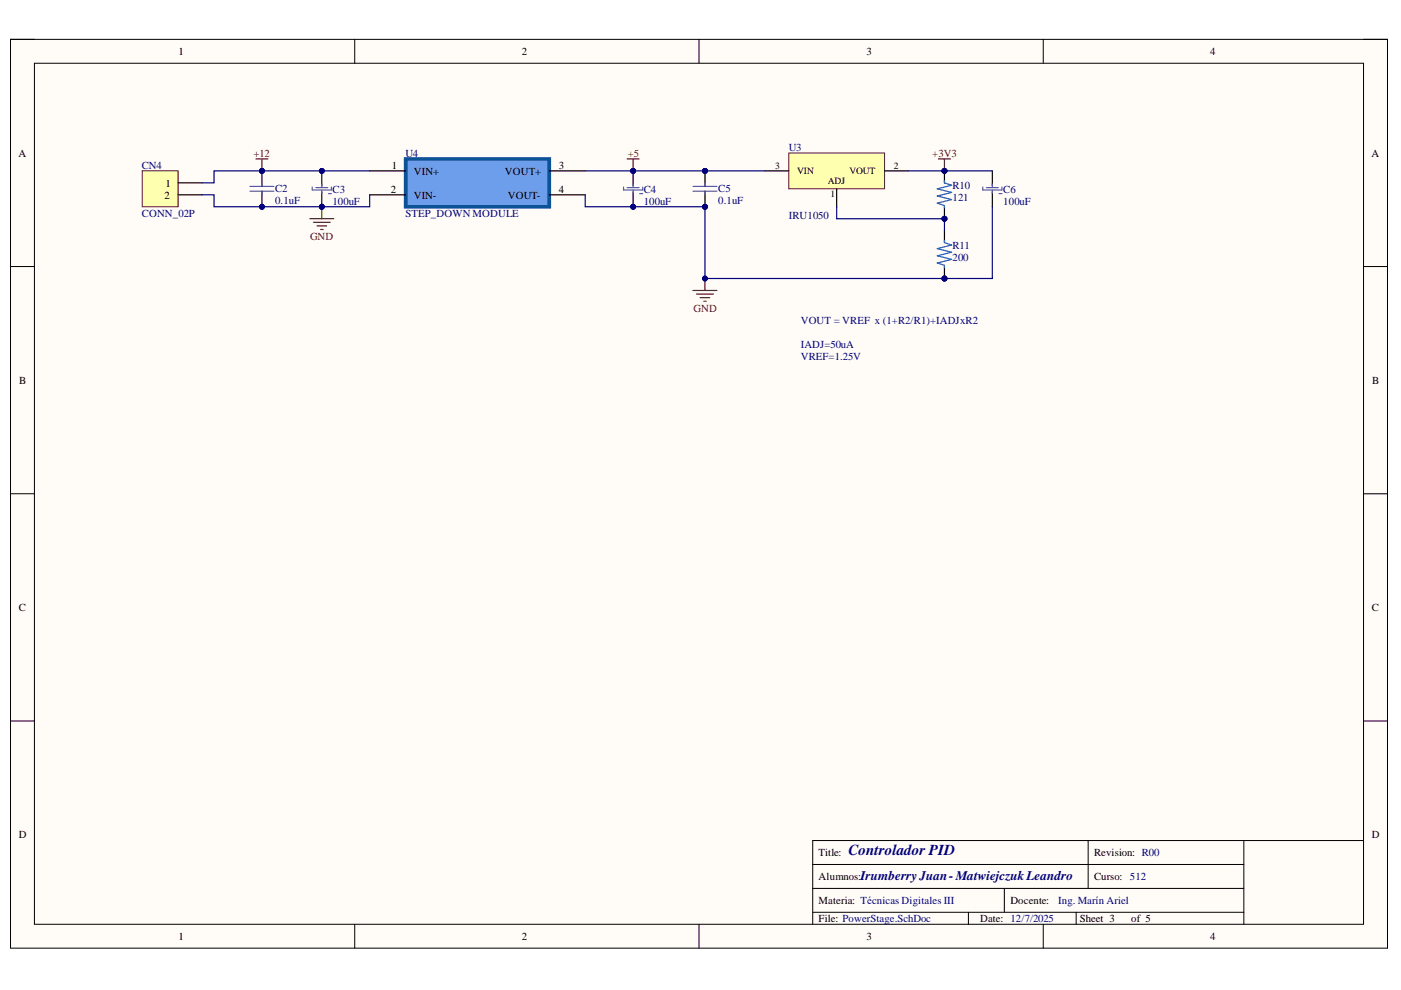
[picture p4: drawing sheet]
<svg xmlns="http://www.w3.org/2000/svg" width="297mm" height="210mm" viewBox="0 0 297 210" stroke-linecap="round" stroke-linejoin="round" font-family="sans-serif">
<defs><g id="words">
<text font-size="3.2" fill="#000080" x="179.9" y="181.4">Controlador PID</text>
<text font-size="2.8" fill="#000080" x="182.4" y="186.5">IrumberryJuan-MatwiejczukLeandro</text>
<g font-size="2.3">
<text x="37.9" y="11.6">1</text>
<text x="110.6" y="11.6">2</text>
<text x="183.7" y="11.6">3</text>
<text x="256.6" y="11.6">4</text>
<text x="3.9" y="33.3">A</text>
<text x="83.1" y="35.8">1</text>
<text x="118.5" y="35.8">3</text>
<text x="290.8" y="33.3">A</text>
<text x="35.1" y="39.6">1</text>
<text x="82.9" y="40.8">2</text>
<text x="87.7" y="37.1">VIN+</text>
<text x="107.1" y="37.1">VOUT+</text>
<text x="118.5" y="40.8">4</text>
<text x="34.9" y="42.1">2</text>
<text x="87.7" y="42.1">VIN-</text>
<text x="107.7" y="42.1">VOUT-</text>
<text x="4.1" y="81.4">B</text>
<text x="290.9" y="81.4">B</text>
<text x="4" y="129.5">C</text>
<text x="290.9" y="129.5">C</text>
<text x="4" y="177.7">D</text>
<text x="290.9" y="177.7">D</text>
<text x="173.6" y="181.5">Title:</text>
<text x="232" y="181.5">Revision: R00</text>
<text x="173.6" y="186.6">Alumnos:</text>
<text x="173.6" y="191.7">Materia: Técnicas Digitales III</text>
<text x="214.2" y="191.7">Docente:</text>
<text x="232" y="186.6">Curso: 512</text>
<text x="173.6" y="195.5">File: PowerStage.SchDoc</text>
<text x="207.8" y="195.5">Date: 12/7/2025</text>
<text x="228.9" y="195.5">Sheet 3</text>
<text x="239.8" y="195.5">of 5</text>
<text x="37.9" y="199.3">1</text>
<text x="110.6" y="199.3">2</text>
<text x="183.7" y="199.3">3</text>
<text x="256.6" y="199.3">4</text>
</g>
<g font-size="2.3" fill="#000080">
<text x="30.1" y="35.8">CN4</text>
<text x="85.9" y="33.3">U4</text>
<text x="167.2" y="32">U3</text>
<text x="58.3" y="40.7">C2</text>
<text x="70.5" y="40.8">C3</text>
<text x="136.5" y="40.8">C4</text>
<text x="152.3" y="40.7">C5</text>
<text x="202" y="40.1">R10</text>
<text x="212.7" y="40.8">C6</text>
<text x="30.1" y="45.9">CONN_02P</text>
<text x="58.3" y="43.2">0.1uF</text>
<text x="70.5" y="43.4">100uF</text>
<text x="85.9" y="45.9">STEP_DOWN MODULE</text>
<text x="136.5" y="43.4">100uF</text>
<text x="152.3" y="43.2">0.1uF</text>
<text x="167.2" y="46.4">IRU1050</text>
<text x="202" y="42.6">121</text>
<text x="212.7" y="43.4">100uF</text>
<text x="202" y="52.7">R11</text>
<text x="202" y="55.3">200</text>
<text x="169.8" y="68.7">VOUT = VREF x (1+R2/R1)+IADJxR2</text>
<text x="169.8" y="73.8">IADJ=50uA</text>
<text x="169.8" y="76.3">VREF=1.25V</text>
<text x="224.4" y="191.7">Ing. Marín Ariel</text>
</g>
<g font-size="2.3" fill="#800000">
<text x="53.7" y="33.3">+12</text>
<text x="133.1" y="33.3">+5</text>
<text x="197.7" y="33.3">+3V3</text>
<text x="65.7" y="51">GND</text>
<text x="147" y="66.2">GND</text>
</g>
<g font-size="2">
<text x="164.4" y="35.8">3</text>
<text x="189.5" y="35.8">2</text>
<text x="169" y="37">VIN</text>
<text x="175.5" y="39.1">ADJ</text>
<text x="176.1" y="41.9">1</text>
<text x="180.1" y="37">VOUT</text>
</g>
</g></defs>
<path d="M2.2 8.3h292v192.7h-292z" fill-rule="evenodd" fill="#fffcf8"/>
<path d="M2.2 8.3h292v192.7h-292z" fill="none" stroke="#000" stroke-width=".21"/>
<path d="M7.3 13.4h281.8v182.6h-281.8z" fill-rule="evenodd" fill="#fffcf8"/>
<g fill="none" stroke="#000" stroke-width=".21">
<path d="M2.2 8.3h5.1M7.3 13.4h281.8v182.6h-281.8zM75.2 8.3v5.1M148.2 8.3v5.1M221.2 8.3v5.1M289.1 8.3h5.1v5.1M2.2 56.5h5.1M289.1 56.5h5.1M2.2 104.7h5.1M289.1 104.7h5.1M2.2 152.9h5.1M289.1 152.9h5.1"/>
<path d="M230.7 178.2v10.2M263.7 178.2v17.8M289.1 178.2h-116.8v17.8M75.2 196v5M148.2 196v5M172.3 183.3h91.4M172.3 193.4h91.4M172.3 188.4h91.4M205.3 193.4v2.6M212.9 188.4v5M221.2 196v5M228.2 193.4v2.6"/>
<path d="M294.2 196v5"/>
</g>
<path d="M30.1 36.2h7.7v7.6h-7.7z" fill-rule="evenodd" fill="#ffffb0"/>
<path d="M30.1 36.2h7.7v7.6h-7.7z" fill="none" stroke="#800000" stroke-width=".21"/>
<path d="M37.8 38.8h5M37.8 41.3h5" fill="none" stroke="#000" stroke-width=".25"/>
<path d="M54.3 33.7h2.5M55.5 33.7v2.5" fill="none" stroke="#800000" stroke-width=".25"/>
<circle cx="55.5" cy="36.2" r=".51" fill="#000080"/>
<circle cx="55.5" cy="36.2" r=".51" fill="none" stroke="#000080" stroke-width=".21"/>
<circle cx="55.5" cy="36.2" r=".51" fill="#000080"/>
<circle cx="55.5" cy="36.2" r=".51" fill="none" stroke="#000080" stroke-width=".21"/>
<circle cx="55.5" cy="43.8" r=".51" fill="#000080"/>
<circle cx="55.5" cy="43.8" r=".51" fill="none" stroke="#000080" stroke-width=".21"/>
<path d="M53 39.5h5.1M53 40.5h5.1" fill="none" stroke="#674ea7" stroke-width=".25"/>
<path d="M55.5 36.2v3.3" fill="none" stroke="#000" stroke-width=".25"/>
<circle cx="55.5" cy="36.2" r=".51" fill="#000080"/>
<circle cx="55.5" cy="36.2" r=".51" fill="none" stroke="#000080" stroke-width=".21"/>
<path d="M55.5 40.5v3.3" fill="none" stroke="#000" stroke-width=".25"/>
<circle cx="55.5" cy="43.8" r=".51" fill="#000080"/>
<circle cx="55.5" cy="43.8" r=".51" fill="none" stroke="#000080" stroke-width=".21"/>
<path d="M55.5 38.9v.6M55.5 40.5v.7" fill="none" stroke="#674ea7" stroke-width=".25"/>
<circle cx="68.2" cy="36.2" r=".51" fill="#000080"/>
<circle cx="68.2" cy="36.2" r=".51" fill="none" stroke="#000080" stroke-width=".21"/>
<circle cx="68.2" cy="43.8" r=".51" fill="#000080"/>
<circle cx="68.2" cy="43.8" r=".51" fill="none" stroke="#000080" stroke-width=".21"/>
<path d="M67 39.8h2.5M66.2 40.3h4.1" fill="none" stroke="#674ea7" stroke-width=".25"/>
<path d="M68.2 36.2v3.2" fill="none" stroke="#000" stroke-width=".25"/>
<circle cx="68.2" cy="36.2" r=".51" fill="#000080"/>
<circle cx="68.2" cy="36.2" r=".51" fill="none" stroke="#000080" stroke-width=".21"/>
<path d="M68.2 40.7v3.1" fill="none" stroke="#000" stroke-width=".25"/>
<circle cx="68.2" cy="43.8" r=".51" fill="#000080"/>
<circle cx="68.2" cy="43.8" r=".51" fill="none" stroke="#000080" stroke-width=".21"/>
<path d="M66.2 39.7v.6M68.2 39v.7M70.3 39.7v.6M68.2 40.3v.6M69.6 41.1h.7" fill="none" stroke="#674ea7" stroke-width=".25"/>
<path d="M86 33.7h30.5v10.1h-30.5z" fill-rule="evenodd" fill="#6d9eeb"/>
<path d="M86 33.7h30.5v10.1h-30.5z" fill="none" stroke="#0b5394" stroke-width=".76"/>
<path d="M78.4 36.2h7.6M116.5 36.2h7.6M78.4 41.3h7.6M116.5 41.3h7.6" fill="none" stroke="#000" stroke-width=".25"/>
<circle cx="134.2" cy="36.2" r=".51" fill="#000080"/>
<circle cx="134.2" cy="36.2" r=".51" fill="none" stroke="#000080" stroke-width=".21"/>
<circle cx="134.2" cy="43.8" r=".51" fill="#000080"/>
<circle cx="134.2" cy="43.8" r=".51" fill="none" stroke="#000080" stroke-width=".21"/>
<path d="M133 39.8h2.5M132.2 40.3h4.1" fill="none" stroke="#674ea7" stroke-width=".25"/>
<path d="M134.2 36.2v3.2" fill="none" stroke="#000" stroke-width=".25"/>
<circle cx="134.2" cy="36.2" r=".51" fill="#000080"/>
<circle cx="134.2" cy="36.2" r=".51" fill="none" stroke="#000080" stroke-width=".21"/>
<path d="M134.2 40.7v3.1" fill="none" stroke="#000" stroke-width=".25"/>
<circle cx="134.2" cy="43.8" r=".51" fill="#000080"/>
<circle cx="134.2" cy="43.8" r=".51" fill="none" stroke="#000080" stroke-width=".21"/>
<path d="M132.2 39.7v.6M134.2 39v.7M136.3 39.7v.6M134.2 40.3v.6M135.6 41.1h.7" fill="none" stroke="#674ea7" stroke-width=".25"/>
<circle cx="149.5" cy="36.2" r=".51" fill="#000080"/>
<circle cx="149.5" cy="36.2" r=".51" fill="none" stroke="#000080" stroke-width=".21"/>
<circle cx="149.5" cy="43.8" r=".51" fill="#000080"/>
<circle cx="149.5" cy="43.8" r=".51" fill="none" stroke="#000080" stroke-width=".21"/>
<path d="M146.9 39.5h5.1M146.9 40.5h5.1" fill="none" stroke="#674ea7" stroke-width=".25"/>
<path d="M149.5 36.2v3.3" fill="none" stroke="#000" stroke-width=".25"/>
<circle cx="149.5" cy="36.2" r=".51" fill="#000080"/>
<circle cx="149.5" cy="36.2" r=".51" fill="none" stroke="#000080" stroke-width=".21"/>
<path d="M149.5 40.5v3.3" fill="none" stroke="#000" stroke-width=".25"/>
<circle cx="149.5" cy="43.8" r=".51" fill="#000080"/>
<circle cx="149.5" cy="43.8" r=".51" fill="none" stroke="#000080" stroke-width=".21"/>
<path d="M149.5 38.9v.6M149.5 40.5v.7" fill="none" stroke="#674ea7" stroke-width=".25"/>
<path d="M167.2 32.4h20.3v7.6h-20.3z" fill-rule="evenodd" fill="#ffffb0"/>
<path d="M167.2 32.4h20.3v7.6h-20.3z" fill="none" stroke="#800000" stroke-width=".21"/>
<path d="M162.2 36.2h5M187.5 36.2h5.1M177.4 40v3.8" fill="none" stroke="#000" stroke-width=".25"/>
<circle cx="200.2" cy="36.2" r=".51" fill="#000080"/>
<circle cx="200.2" cy="36.2" r=".51" fill="none" stroke="#000080" stroke-width=".21"/>
<circle cx="200.2" cy="46.4" r=".51" fill="#000080"/>
<circle cx="200.2" cy="46.4" r=".51" fill="none" stroke="#000080" stroke-width=".21"/>
<path d="M200.2 36.2v2.6" fill="none" stroke="#000" stroke-width=".25"/>
<circle cx="200.2" cy="36.2" r=".51" fill="#000080"/>
<circle cx="200.2" cy="36.2" r=".51" fill="none" stroke="#000080" stroke-width=".21"/>
<path d="M200.2 43.8v2.6" fill="none" stroke="#000" stroke-width=".25"/>
<circle cx="200.2" cy="46.4" r=".51" fill="#000080"/>
<circle cx="200.2" cy="46.4" r=".51" fill="none" stroke="#000080" stroke-width=".21"/>
<path d="M200.2 38.3v.5l1.6 .5-3.1 .7 3.1 .8-3.1 .8 3.1 .7-3.1 .8 1.5 .5v.5" fill="none" stroke="#15c" stroke-width=".25"/>
<circle cx="200.2" cy="59.1" r=".51" fill="#000080"/>
<circle cx="200.2" cy="59.1" r=".51" fill="none" stroke="#000080" stroke-width=".21"/>
<path d="M200.2 48.9v2.5M200.2 56.5v2.5" fill="none" stroke="#000" stroke-width=".25"/>
<circle cx="200.2" cy="59.1" r=".51" fill="#000080"/>
<circle cx="200.2" cy="59.1" r=".51" fill="none" stroke="#000080" stroke-width=".21"/>
<path d="M200.2 50.9v.5l1.6 .6-3.1 .7 3.1 .8-3.1 .7 3.1 .8-3.1 .8 1.5 .5v.5" fill="none" stroke="#15c" stroke-width=".25"/>
<path d="M208.4 39.7v.6h4v-.6M209.1 39.8h2.6M210.4 39v.7M210.4 40.3v.6M211.8 41.1h.6" fill="none" stroke="#674ea7" stroke-width=".25"/>
<path d="M210.4 36.2v3.2M210.4 40.7v3.1" fill="none" stroke="#000" stroke-width=".25"/>
<path d="M65.7 46.4h5.1M66.5 47.1h3.5M67.2 47.9h2M68 48.7h.5M68.2 43.8v2.6" fill="none" stroke="#800000" stroke-width=".25"/>
<circle cx="68.2" cy="43.8" r=".51" fill="#000080"/>
<circle cx="68.2" cy="43.8" r=".51" fill="none" stroke="#000080" stroke-width=".21"/>
<path d="M149.5 59v2.6M146.9 61.6h5.1M147.7 62.3h3.5M148.5 63.1h2M149.2 63.9h.5" fill="none" stroke="#800000" stroke-width=".25"/>
<circle cx="149.5" cy="59.1" r=".51" fill="#000080"/>
<circle cx="149.5" cy="59.1" r=".51" fill="none" stroke="#000080" stroke-width=".21"/>
<path d="M78.4 36.2h-33v2.6h-2.6" fill="none" stroke="#000080" stroke-width=".25"/>
<circle cx="55.5" cy="36.2" r=".51" fill="#000080"/>
<circle cx="55.5" cy="36.2" r=".51" fill="none" stroke="#000080" stroke-width=".21"/>
<circle cx="68.2" cy="36.2" r=".51" fill="#000080"/>
<circle cx="68.2" cy="36.2" r=".51" fill="none" stroke="#000080" stroke-width=".21"/>
<path d="M124.1 36.2h25.4" fill="none" stroke="#000080" stroke-width=".25"/>
<circle cx="149.5" cy="36.2" r=".51" fill="#000080"/>
<circle cx="149.5" cy="36.2" r=".51" fill="none" stroke="#000080" stroke-width=".21"/>
<circle cx="134.2" cy="36.2" r=".51" fill="#000080"/>
<circle cx="134.2" cy="36.2" r=".51" fill="none" stroke="#000080" stroke-width=".21"/>
<path d="M42.8 41.3h2.6v2.5h33v-2.5" fill="none" stroke="#000080" stroke-width=".25"/>
<circle cx="55.5" cy="43.8" r=".51" fill="#000080"/>
<circle cx="55.5" cy="43.8" r=".51" fill="none" stroke="#000080" stroke-width=".21"/>
<circle cx="68.2" cy="43.8" r=".51" fill="#000080"/>
<circle cx="68.2" cy="43.8" r=".51" fill="none" stroke="#000080" stroke-width=".21"/>
<path d="M124.1 41.3v2.5h25.4" fill="none" stroke="#000080" stroke-width=".25"/>
<circle cx="134.2" cy="43.8" r=".51" fill="#000080"/>
<circle cx="134.2" cy="43.8" r=".51" fill="none" stroke="#000080" stroke-width=".21"/>
<circle cx="149.5" cy="43.8" r=".51" fill="#000080"/>
<circle cx="149.5" cy="43.8" r=".51" fill="none" stroke="#000080" stroke-width=".21"/>
<path d="M149.5 36.2h12.7" fill="none" stroke="#000080" stroke-width=".25"/>
<circle cx="149.5" cy="36.2" r=".51" fill="#000080"/>
<circle cx="149.5" cy="36.2" r=".51" fill="none" stroke="#000080" stroke-width=".21"/>
<path d="M149.5 43.8v15.2h50.7" fill="none" stroke="#000080" stroke-width=".25"/>
<circle cx="200.2" cy="59.1" r=".51" fill="#000080"/>
<circle cx="200.2" cy="59.1" r=".51" fill="none" stroke="#000080" stroke-width=".21"/>
<circle cx="149.5" cy="59.1" r=".51" fill="#000080"/>
<circle cx="149.5" cy="59.1" r=".51" fill="none" stroke="#000080" stroke-width=".21"/>
<circle cx="149.5" cy="43.8" r=".51" fill="#000080"/>
<circle cx="149.5" cy="43.8" r=".51" fill="none" stroke="#000080" stroke-width=".21"/>
<path d="M177.4 43.8v2.6h22.8" fill="none" stroke="#000080" stroke-width=".25"/>
<circle cx="200.2" cy="46.4" r=".51" fill="#000080"/>
<circle cx="200.2" cy="46.4" r=".51" fill="none" stroke="#000080" stroke-width=".21"/>
<path d="M200.2 46.4v2.5" fill="none" stroke="#000080" stroke-width=".25"/>
<circle cx="200.2" cy="46.4" r=".51" fill="#000080"/>
<circle cx="200.2" cy="46.4" r=".51" fill="none" stroke="#000080" stroke-width=".21"/>
<path d="M192.6 36.2h7.6" fill="none" stroke="#000080" stroke-width=".25"/>
<circle cx="200.2" cy="36.2" r=".51" fill="#000080"/>
<circle cx="200.2" cy="36.2" r=".51" fill="none" stroke="#000080" stroke-width=".21"/>
<path d="M210.4 43.8v15.2h-10.2" fill="none" stroke="#000080" stroke-width=".25"/>
<circle cx="200.2" cy="59.1" r=".51" fill="#000080"/>
<circle cx="200.2" cy="59.1" r=".51" fill="none" stroke="#000080" stroke-width=".21"/>
<path d="M200.2 36.2h10.2" fill="none" stroke="#000080" stroke-width=".25"/>
<circle cx="200.2" cy="36.2" r=".51" fill="#000080"/>
<circle cx="200.2" cy="36.2" r=".51" fill="none" stroke="#000080" stroke-width=".21"/>
<path d="M133 33.7h2.5M134.2 33.7v2.5" fill="none" stroke="#800000" stroke-width=".25"/>
<circle cx="134.2" cy="36.2" r=".51" fill="#000080"/>
<circle cx="134.2" cy="36.2" r=".51" fill="none" stroke="#000080" stroke-width=".21"/>
<path d="M199 33.7h2.5M200.2 33.7v2.5" fill="none" stroke="#800000" stroke-width=".25"/>
<circle cx="200.2" cy="36.2" r=".51" fill="#000080"/>
<circle cx="200.2" cy="36.2" r=".51" fill="none" stroke="#000080" stroke-width=".21"/>
<use href="#words"/>
</svg>
